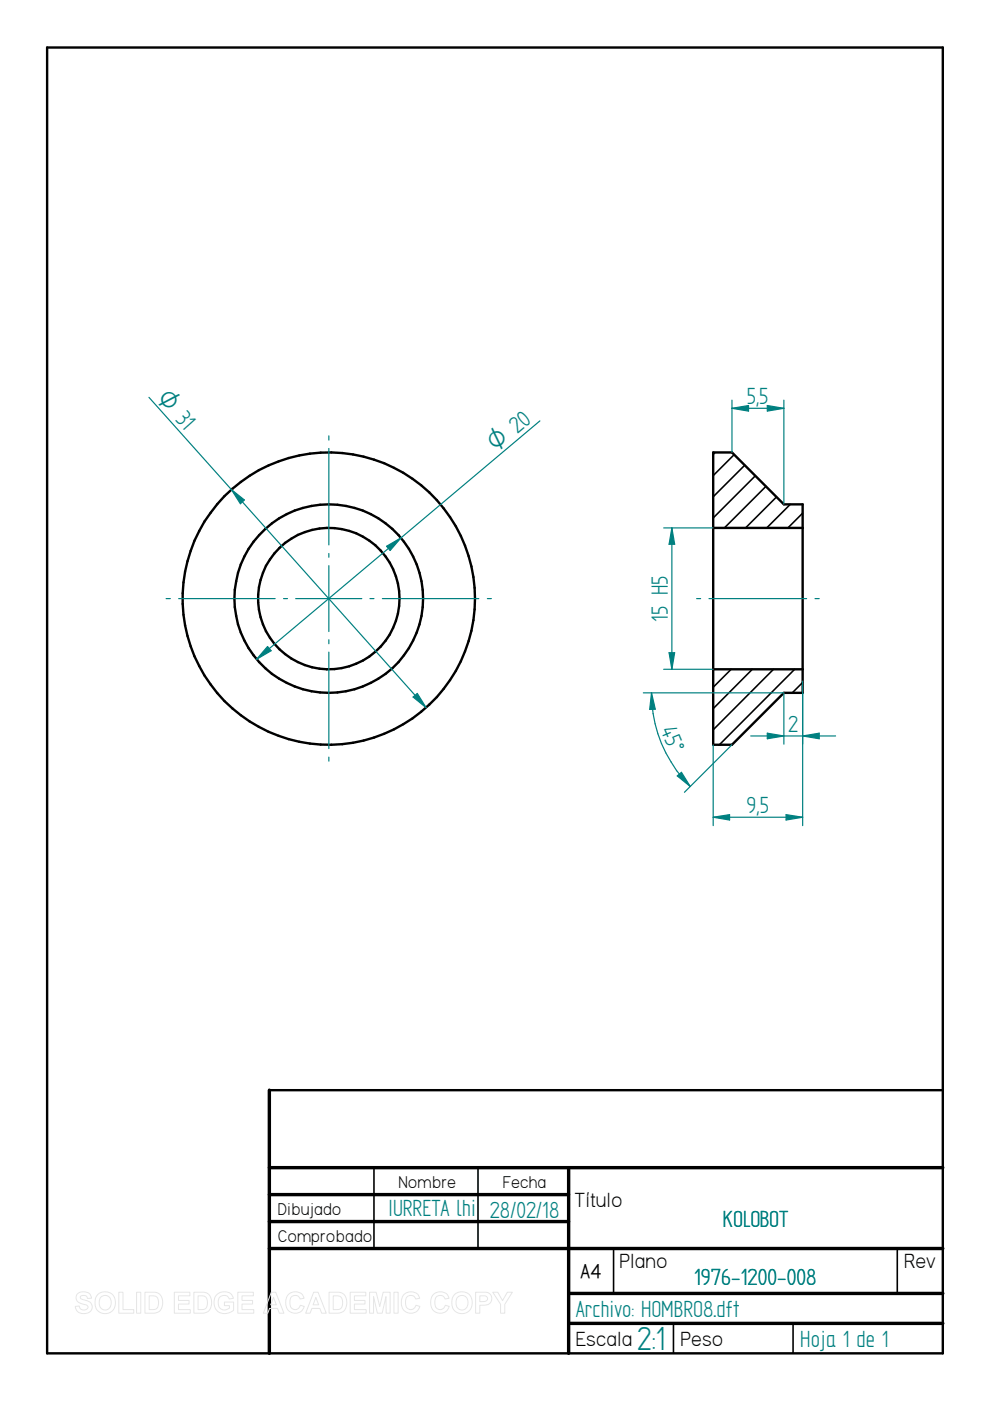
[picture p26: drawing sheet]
<svg xmlns="http://www.w3.org/2000/svg" width="210mm" height="297mm" viewBox="0 0 210 297" stroke-linecap="round" stroke-linejoin="round" font-family="sans-serif">
<defs><g id="words">
<text font-size="8" fill="#008080" x="135.1" y="286.2">2:1</text>
<g font-size="5.6" fill="#008080">
<text x="158.4" y="85.7">5,5</text>
<text x="141.6" y="131.8" transform="rotate(-90 141.6 131.8)">15 H5</text>
<text x="140" y="154.8" transform="rotate(67 140 154.8)">45°</text>
<text x="167.1" y="155.2">2</text>
<text x="158.3" y="172.4">9,5</text>
<text x="82.3" y="257.7">IURRETA lhi</text>
<text x="103.8" y="258.2">28/02/18</text>
<text x="153.3" y="260.1">KOLOBOT</text>
<text x="147.2" y="272.5">1976-1200-008</text>
<text x="122.1" y="279.1">Archivo: HOMBRO8.dft</text>
<text x="169.7" y="285.5">Hoja 1 de 1</text>
</g>
<g font-size="5.4" fill="#008080">
<text x="33.1" y="84.5" transform="rotate(48 33.1 84.5)">O 31</text>
<text x="105.2" y="95.9" transform="rotate(-40 105.2 95.9)">O 20</text>
</g>
<g font-size="4.9">
<text x="121.8" y="255.9">Título</text>
<text x="131.4" y="268.8">Plano</text>
<text x="191.7" y="268.8">Rev</text>
<text x="122.1" y="285.3">Escala</text>
<text x="144.3" y="285.3">Peso</text>
</g>
<text font-size="4.7" x="123.1" y="271">A4</text>
<g font-size="4.1">
<text x="84.5" y="251.8">Nombre</text>
<text x="106.6" y="251.8">Fecha</text>
<text x="58.9" y="257.6">Dibujado</text>
<text x="58.9" y="263.3">Comprobado</text>
</g>
</g></defs>
<g fill="none" stroke="#000" stroke-width=".51">
<path d="M10 10.1h189.9v276.8h-189.9zM151.2 95.9h4l11 11h4v40h-4l-11 11h-4zM151.2 111.9h19M151.2 141.9h19M57.1 231.1h142.8"/>
<circle cx="69.7" cy="126.9" r="20"/>
<circle cx="69.7" cy="126.9" r="15"/>
<circle cx="69.7" cy="126.9" r="31"/>
</g>
<path d="M57.1 231.1v55.8M57.1 247.6h142.8M57.1 253.3h63.5M57.1 259h63.5M120.6 247.6v39.3M57.1 264.7h142.8M120.6 274.2h79.3M120.6 280.6h79.3" fill="none" stroke="#000" stroke-width=".72"/>
<g fill="none" stroke="#000" stroke-width=".34">
<path d="M151.6 95.9l-.4 .5M155.7 96.4l-4.5 4.4M157.9 98.6l-6.7 6.7M160.1 100.9l-8.9 8.9M162.4 103.1l-8.8 8.8M164.6 105.4l-6.5 6.5M167.6 106.9l-5 5M170.2 108.8l-3.2 3.1M155 141.9l-3.8 3.8M159.5 141.9l-8.3 8.3M164 141.9l-12.8 12.8M168.5 141.9l-16 16"/>
<path d="M170.2 144.7l-2.2 2.2M79.3 247.6v17.1M101.3 247.6v17.1M130.1 264.8v9.4M190.2 264.8v9.4M142.8 280.6v6.3M168.1 280.6v6.3"/>
</g>
<g fill="none" stroke="#008080" stroke-width=".25">
<path d="M31.6 84.2l58.7 65.8M69.7 92.4v.9M69.7 95.1v20.4M69.7 117.3v.9M69.7 119.9v14M35.2 126.9h.9M37.9 126.9h20.4M60.1 126.9h.9M62.7 126.9h14M69.7 135.6v.9M69.7 138.3v20.4M78.4 126.9h.9"/>
<path d="M81.1 126.9h20.4M103.3 126.9h.9M147.7 126.9h.8M150.3 126.9h20.7M172.8 126.9h.9M87.6 147.8l.9-.8 1.8 3zM69.7 160.5v.9"/>
</g>
<path d="M87.6 147.8l.9-.8 1.8 3z" fill="#008080"/>
<path d="M49.1 103.8l2.7 2.2-.8 .8z" fill="none" stroke="#008080" stroke-width=".25"/>
<path d="M49.1 103.8l2.7 2.2-.8 .8z" fill="#008080"/>
<path d="M114.5 89.2l-60.1 50.6M56.7 137.1l.8 .9-3.1 1.8z" fill="none" stroke="#008080" stroke-width=".25"/>
<path d="M56.7 137.1l.8 .9-3.1 1.8z" fill="#008080"/>
<path d="M82 115.8l3-1.8-2.3 2.7z" fill="none" stroke="#008080" stroke-width=".25"/>
<path d="M82 115.8l3-1.8-2.3 2.7z" fill="#008080"/>
<path d="M140.7 111.9h10.5M142.5 111.9l.5 3.5h-1.1zM140.7 141.9h10.5" fill="none" stroke="#008080" stroke-width=".25"/>
<path d="M142.5 111.9l.5 3.5h-1.1z" fill="#008080"/>
<path d="M141.9 138.4h1.1l-.5 3.5z" fill="none" stroke="#008080" stroke-width=".25"/>
<path d="M141.9 138.4h1.1l-.5 3.5z" fill="#008080"/>
<path d="M142.5 111.9v30M166.2 146.9v10.9M170.2 146.9v10.9M170.2 156l3.5-.6v1.2z" fill="none" stroke="#008080" stroke-width=".25"/>
<path d="M170.2 156l3.5-.6v1.2z" fill="#008080"/>
<path d="M162.7 155.4l3.5 .6-3.5 .6z" fill="none" stroke="#008080" stroke-width=".25"/>
<path d="M162.7 155.4l3.5 .6-3.5 .6z" fill="#008080"/>
<path d="M151.2 157.9v17.1M159.2 156h18M170.2 144.4v30.6M151.2 173.3l3.5-.6v1.2z" fill="none" stroke="#008080" stroke-width=".25"/>
<path d="M151.2 173.3l3.5-.6v1.2z" fill="#008080"/>
<path d="M166.7 172.7l3.5 .6-3.5 .6z" fill="none" stroke="#008080" stroke-width=".25"/>
<path d="M166.7 172.7l3.5 .6-3.5 .6z" fill="#008080"/>
<path d="M136.4 146.9h29.8M138.1 146.9l.8 3.5h-1.1zM155.2 157.9l-10.1 10.1M151.2 173.3h19" fill="none" stroke="#008080" stroke-width=".25"/>
<path d="M138.1 146.9l.8 3.5h-1.1z" fill="#008080"/>
<path d="M143.6 164.5l.9-.8 1.8 3.1z" fill="none" stroke="#008080" stroke-width=".25"/>
<path d="M143.6 164.5l.9-.8 1.8 3.1z" fill="#008080"/>
<path d="M155.2 84.8v11.1M155.2 86.6l3.5-.6v1.2zM166.2 84.8v22.1M138.1 146.9a27.9 27.9 0 0 0 8.2 19.9" fill="none" stroke="#008080" stroke-width=".25"/>
<path d="M155.2 86.6l3.5-.6v1.2z" fill="#008080"/>
<path d="M162.7 86l3.5 .6-3.5 .6z" fill="none" stroke="#008080" stroke-width=".25"/>
<path d="M162.7 86l3.5 .6-3.5 .6z" fill="#008080"/>
<path d="M155.2 86.6h11" fill="none" stroke="#008080" stroke-width=".25"/>
<g fill="none" stroke="#e6e6e6" stroke-width=".21">
<path d="M16.4 274.3a1.87 1.87 0 0 1 2.9 .6l.1 .4h-.9a.82 .82 0 0 0-.6-.7 .82 .82 0 0 0-.9 .5l.3 .3a2.86 2.86 0 0 1 2.2 1.2 1.44 1.44 0 0 1-1.7 1.9 1.61 1.61 0 0 1-1.8-1.5l.8-.1a.92 .92 0 0 0 .9 .8 .92 .92 0 0 0 .9-.7l-.4-.4a2.27 2.27 0 0 1-2-1.2v-.7zM20.7 274.4a2.26 2.26 0 0 1 2.9-.1 2.26 2.26 0 0 1 .8 2.7 2.2 2.2 0 0 1-2.8 1.4 2.2 2.2 0 0 1-1.4-2.8zM21.4 275a1.35 1.35 0 0 1 1.7-.1 1.35 1.35 0 0 1 .5 1.6 1.28 1.28 0 0 1-1.5 1.2 1.28 1.28 0 0 1-1.1-1.5l.1-.7zM25.2 274h.9v3.7h2.3v.7h-3.2zM29 274h.8v4.4h-.8zM30.7 274h1.7a2.01 2.01 0 0 1 2.1 2.6 1.85 1.85 0 0 1-2.1 1.8h-1.7zM31.6 274.7a1.68 1.68 0 0 1 1.8 .5 1.75 1.75 0 0 1-.5 2.4l-1.3 .1zM37 274h3.3v.7h-2.5v1h2.3v.8h-2.3v1.2h2.5v.7h-3.3zM41.1 274h1.7a2.01 2.01 0 0 1 2 2.6 1.85 1.85 0 0 1-2 1.8h-1.7zM42 274.7a1.68 1.68 0 0 1 1.8 .5 1.75 1.75 0 0 1-.6 2.4l-1.2 .1zM46 274.4a2.13 2.13 0 0 1 3.5 .9l-.9 .1a1.22 1.22 0 0 0-1.5-.7 1.22 1.22 0 0 0-.8 1.4 1.4 1.4 0 0 0 .7 1.5 1.4 1.4 0 0 0 1.6-.2v-.6h-1v-.7h1.9v1.7a2.42 2.42 0 0 1-3.1 .4 2.42 2.42 0 0 1-.9-3zM50.4 274h3.3v.7h-2.4v1h2.3v.8h-2.3v1.2h2.5v.7h-3.4z"/>
<path d="M57.5 274h1l1.7 4.4h-1l-.4-1h-1.7l-.3 1h-1zM58 275.1l.6 1.5h-1.2zM61.1 274.5a1.96 1.96 0 0 1 3.4 .8l-.9 .1a1.13 1.13 0 0 0-1.4-.7 1.13 1.13 0 0 0-.7 1.4 1.15 1.15 0 0 0 .7 1.5 1.15 1.15 0 0 0 1.5-.9l.8 .3a2.05 2.05 0 0 1-2.6 1.3 2.05 2.05 0 0 1-1.3-2.5l.2-.8zM66.5 274h.9l1.8 4.4h-1l-.4-1h-1.7l-.4 1h-.9zM67 275.1l.6 1.5h-1.2zM69.8 274h1.6a2.01 2.01 0 0 1 2.1 2.6 1.85 1.85 0 0 1-2 1.8h-1.7zM70.7 274.7a1.68 1.68 0 0 1 1.8 .5 1.75 1.75 0 0 1-.6 2.4l-1.2 .1zM74.3 274h3.3v.7h-2.5v1h2.3v.8h-2.3v1.2h2.5v.7h-3.3zM78.4 274h1.4l.7 3 .7-3h1.5v4.4h-.8l-.1-3.5-.8 3.5h-1l-.8-3.5v3.5h-.8zM83.5 274h.9v4.4h-.9zM85.6 274.5a1.96 1.96 0 0 1 3.4 .8l-.9 .1a1.13 1.13 0 0 0-1.4-.7 1.13 1.13 0 0 0-.7 1.4 1.15 1.15 0 0 0 .7 1.5 1.15 1.15 0 0 0 1.5-.9l.8 .3a2.05 2.05 0 0 1-2.5 1.3 2.05 2.05 0 0 1-1.4-2.5l.2-.8zM91.9 274.5a1.96 1.96 0 0 1 3.3 .8l-.8 .1a1.13 1.13 0 0 0-1.4-.7 1.13 1.13 0 0 0-.8 1.4 1.15 1.15 0 0 0 .8 1.5 1.15 1.15 0 0 0 1.4-.9l.8 .3a2.05 2.05 0 0 1-2.5 1.3 2.05 2.05 0 0 1-1.4-2.5l.2-.8z"/>
<path d="M96.4 274.4a2.26 2.26 0 0 1 2.8-.1 2.26 2.26 0 0 1 .8 2.7 2.2 2.2 0 0 1-2.8 1.4 2.2 2.2 0 0 1-1.4-2.8zM97 275a1.35 1.35 0 0 1 1.7-.1 1.35 1.35 0 0 1 .5 1.6 1.28 1.28 0 0 1-1.4 1.2 1.28 1.28 0 0 1-1.1-1.5l.1-.7zM100.8 274h1.5a1.45 1.45 0 0 1 1.7 .5 1.45 1.45 0 0 1-.1 1.8 2.66 2.66 0 0 1-2.2 .4v1.7h-.9zM101.7 274.7h.5a.82 .82 0 0 1 1.1 .8l-.3 .4-1.3 .1zM104.5 274h1l1.1 1.8 1-1.8h1l-1.6 2.6v1.8h-.9v-1.9z"/>
</g>
<use href="#words"/>
</svg>
